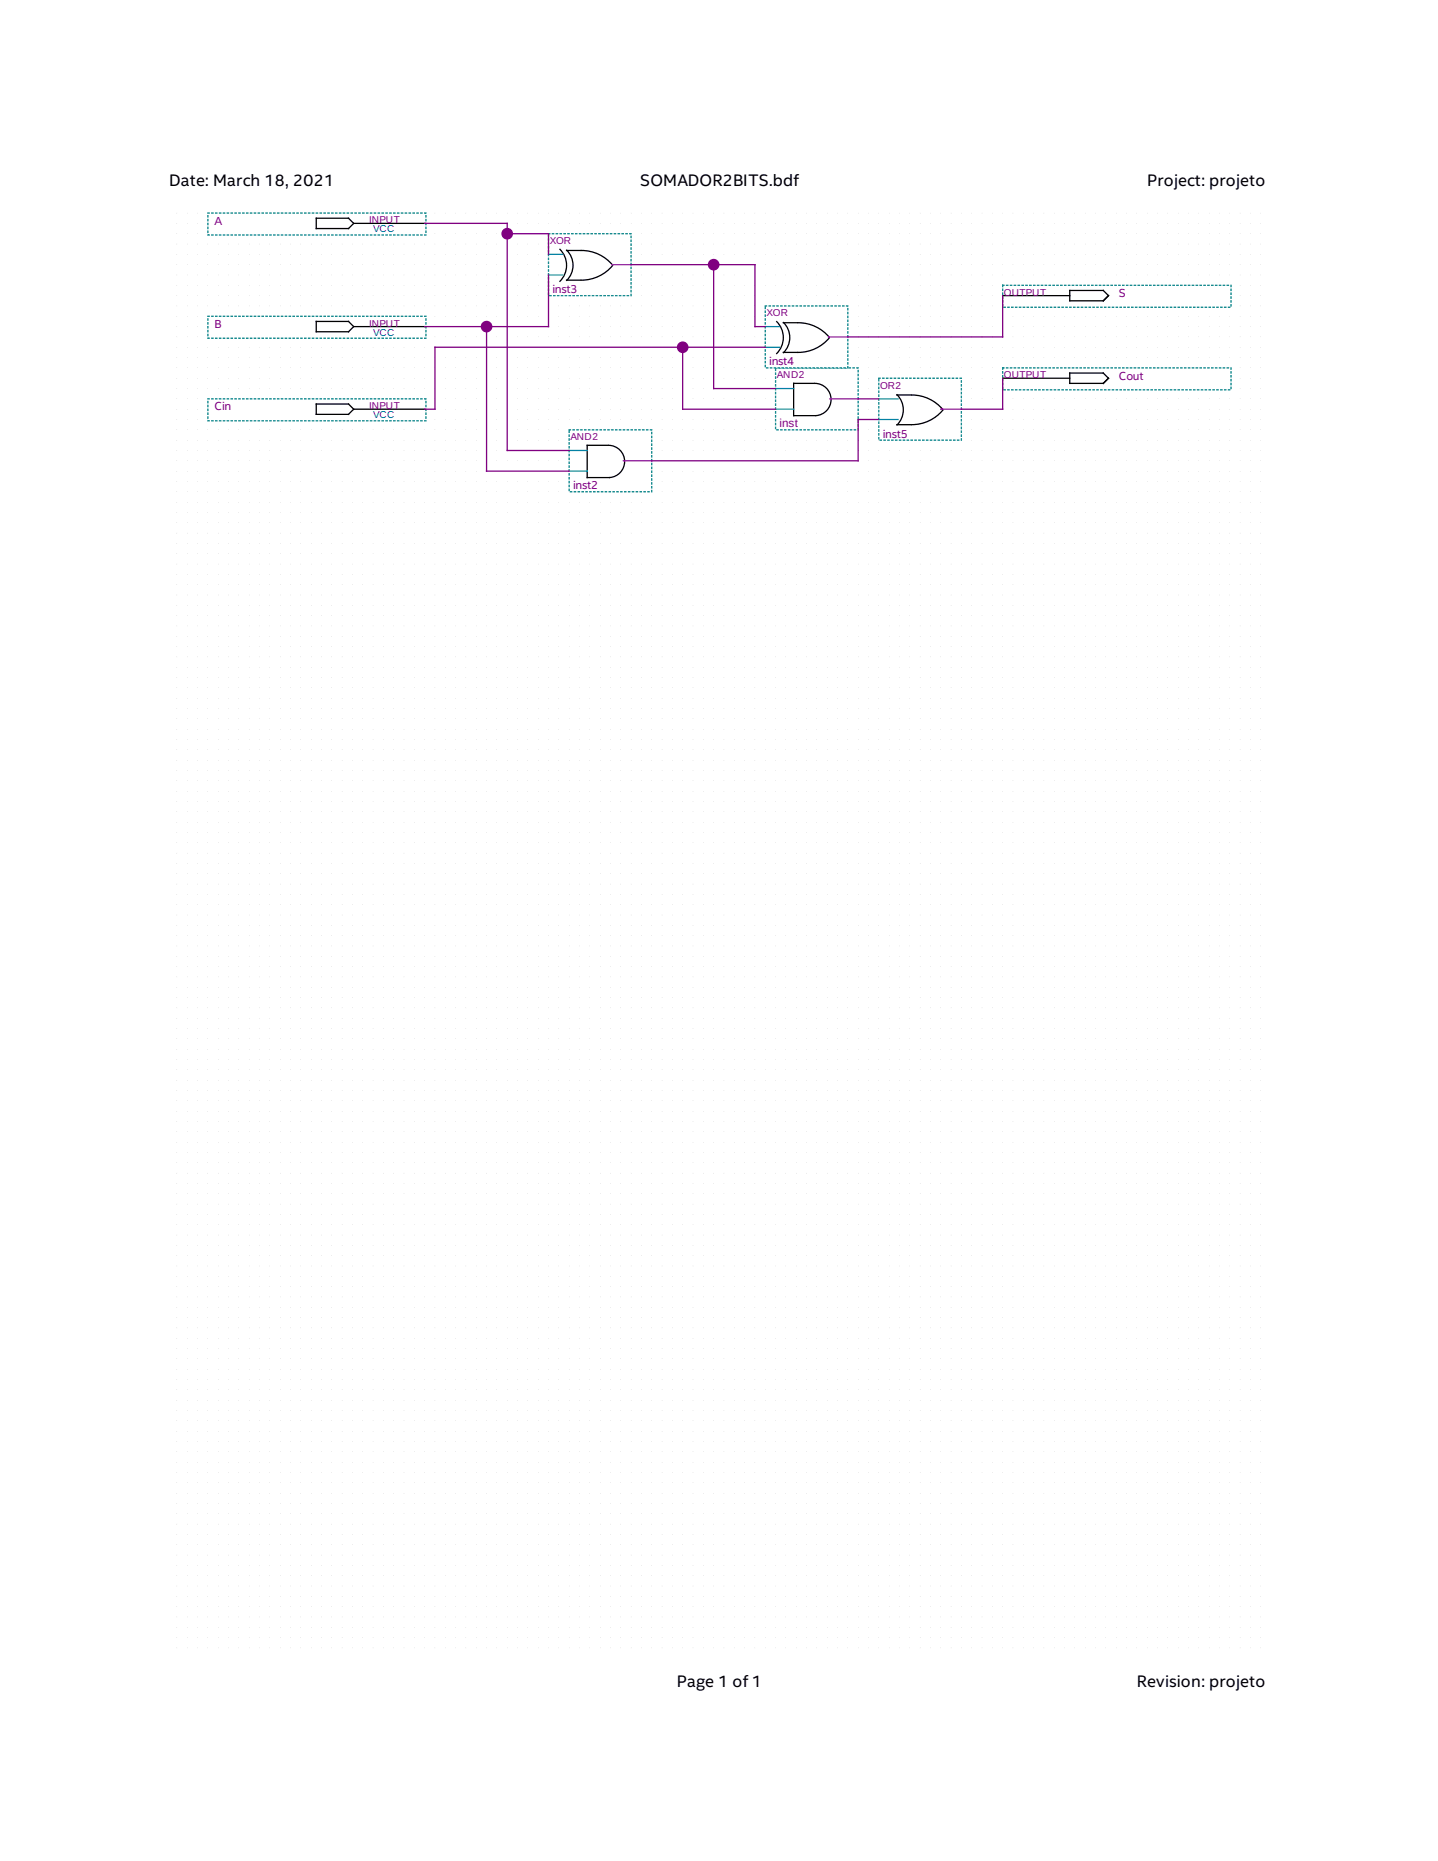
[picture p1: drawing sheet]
<svg xmlns="http://www.w3.org/2000/svg" width="216mm" height="279mm" viewBox="0 0 216 279" stroke-linecap="round" stroke-linejoin="round" font-family="sans-serif">
<defs><g id="words">
<g font-size="2.5">
<text x="25.4" y="27.9">Date: March 18, 2021</text>
<text x="96.1" y="27.9">SOMADOR2BITS.bdf</text>
<text x="172.2" y="27.9">Project: projeto</text>
<text x="101.6" y="253.2">Page 1 of 1</text>
<text x="170.7" y="253.2">Revision: projeto</text>
</g>
<g font-size="1.8" fill="#800080">
<text x="32.2" y="33.7">A</text>
<text x="82.9" y="44">inst3</text>
<text x="168" y="44.6">S</text>
<text x="32.2" y="49.2">B</text>
<text x="115.5" y="54.8">inst4</text>
<text x="168" y="57">Cout</text>
<text x="32.2" y="61.6">Cin</text>
<text x="117" y="64.1">inst</text>
<text x="132.5" y="65.7">inst5</text>
<text x="86" y="73.4">inst2</text>
</g>
<g font-size="1.5" fill="#800080">
<text x="55.4" y="33.5">INPUT</text>
<text x="82.5" y="36.6">XOR</text>
<text x="115.1" y="47.5">XOR</text>
<text x="150.7" y="44.4">OUTPUT</text>
<text x="55.4" y="49">INPUT</text>
<text x="116.6" y="56.8">AND2</text>
<text x="132.1" y="58.3">OR2</text>
<text x="150.7" y="56.8">OUTPUT</text>
<text x="55.4" y="61.4">INPUT</text>
<text x="85.6" y="66.1">AND2</text>
</g>
<g font-size="1.5" fill="#00f">
<text x="56" y="34.9">VCC</text>
<text x="56" y="50.4">VCC</text>
<text x="56" y="62.8">VCC</text>
</g>
</g></defs>
<path d="M31.2 32h32.7v3.3h-32.7z" fill="#fff" stroke="#008080" stroke-width=".19" stroke-dasharray=".2 .4"/>
<path d="M47.5 32.8h4.8l.8 .7-.8 .8h-4.8zM53.1 33.5h10.7" fill="none" stroke="#000" stroke-width=".19"/>
<path d="M31.2 47.5h32.7v3.3h-32.7z" fill="#fff" stroke="#008080" stroke-width=".19" stroke-dasharray=".2 .4"/>
<path d="M47.5 48.3h4.8l.8 .7-.8 .8h-4.8zM53.1 49h10.7" fill="none" stroke="#000" stroke-width=".19"/>
<path d="M31.2 59.9h32.7v3.3h-32.7z" fill="#fff" stroke="#008080" stroke-width=".19" stroke-dasharray=".2 .4"/>
<path d="M47.5 60.7h4.8l.8 .7-.8 .8h-4.8zM53.1 61.4h10.7" fill="none" stroke="#000" stroke-width=".19"/>
<path d="M150.5 55.2h34.3v3.3h-34.3z" fill="#fff" stroke="#008080" stroke-width=".19" stroke-dasharray=".2 .4"/>
<path d="M150.5 56.8h10.1M160.6 56h5l.8 .8-.8 .8h-5z" fill="none" stroke="#000" stroke-width=".19"/>
<path d="M150.5 42.8h34.3v3.3h-34.3z" fill="#fff" stroke="#008080" stroke-width=".19" stroke-dasharray=".2 .4"/>
<path d="M150.5 44.4h10.1M160.6 43.6h5l.8 .8-.8 .8h-5z" fill="none" stroke="#000" stroke-width=".19"/>
<path d="M116.4 55.2h12.4v9.3h-12.4z" fill="#fff" stroke="#008080" stroke-width=".19" stroke-dasharray=".2 .4"/>
<path d="M122.3 57.6h-3.1v4.8h3.2M122.4 57.6a2.42 2.42 0 0 1 2.4 2.3 2.42 2.42 0 0 1-2.3 2.5" fill="none" stroke="#000" stroke-width=".19"/>
<path d="M116.4 58.3h2.8M116.4 61.4h2.8" fill="none" stroke="#0080ff" stroke-width=".19"/>
<path d="M124.6 59.9h4.2" fill="none" stroke="#8000ff" stroke-width=".19"/>
<path d="M85.5 64.5h12.3v9.3h-12.3z" fill="#fff" stroke="#008080" stroke-width=".19" stroke-dasharray=".2 .4"/>
<path d="M91.3 66.9h-3.1v4.8h3.3M91.4 66.9a2.42 2.42 0 0 1 2.4 2.3 2.42 2.42 0 0 1-2.3 2.5" fill="none" stroke="#000" stroke-width=".19"/>
<path d="M85.5 67.6h2.7M85.5 70.7h2.7" fill="none" stroke="#0080ff" stroke-width=".19"/>
<path d="M93.6 69.2h4.2" fill="none" stroke="#8000ff" stroke-width=".19"/>
<path d="M82.4 35.1h12.3v9.3h-12.3z" fill="#fff" stroke="#008080" stroke-width=".19" stroke-dasharray=".2 .4"/>
<path d="M84.1 37.4a3.4 3.4 0 0 1 0 4.8M85.1 37.6h2.1M85.1 37.6a3.2 3.2 0 0 1 0 4.5M87.3 37.6a6.1 6.1 0 0 1 4.7 2.2M92 39.9a6.1 6.1 0 0 1-4.7 2.2M85.1 42.1h2.1" fill="none" stroke="#000" stroke-width=".19"/>
<path d="M82.4 38.2h2.1M82.4 41.3h2.1" fill="none" stroke="#0080ff" stroke-width=".19"/>
<path d="M91.8 39.7h2.9" fill="none" stroke="#8000ff" stroke-width=".19"/>
<path d="M114.9 45.9h12.4v9.3h-12.4z" fill="#fff" stroke="#008080" stroke-width=".19" stroke-dasharray=".2 .4"/>
<path d="M116.6 48.3a3.4 3.4 0 0 1 0 4.8M117.6 48.5h2.1M117.6 52.9h2.1M117.6 48.4a3.2 3.2 0 0 1 0 4.5M119.8 48.5a6.1 6.1 0 0 1 4.7 2.1M124.5 50.7a6.1 6.1 0 0 1-4.7 2.2" fill="none" stroke="#000" stroke-width=".19"/>
<path d="M114.9 49h2.1M114.9 52.1h2.1" fill="none" stroke="#0080ff" stroke-width=".19"/>
<path d="M124.4 50.6h2.9" fill="none" stroke="#8000ff" stroke-width=".19"/>
<path d="M131.9 56.8h12.4v9.3h-12.4z" fill="#fff" stroke="#008080" stroke-width=".19" stroke-dasharray=".2 .4"/>
<path d="M134.7 59.3h2.1M134.7 59.3a3.2 3.2 0 0 1 0 4.5M136.9 59.3a6.1 6.1 0 0 1 4.7 2.2M134.7 63.8h2.1M141.6 61.6a6.1 6.1 0 0 1-4.7 2.2" fill="none" stroke="#000" stroke-width=".19"/>
<path d="M131.9 59.9h2.9M131.9 63h2.9" fill="none" stroke="#0080ff" stroke-width=".19"/>
<path d="M141.2 61.4h3.1" fill="none" stroke="#8000ff" stroke-width=".19"/>
<path d="M63.8 33.5h12.4v34.1h9.3M76.2 35.1h6.2v3.1M94.7 39.7h18.6v9.3h1.6M107.1 39.7v18.6h9.3M73.1 49v21.7h12.4M82.4 41.3v7.7h-18.6M102.5 52.1v9.3h13.9M114.9 52.1h-49.6v9.3h-1.5M128.8 59.9h3.1M150.5 56.8v4.6h-6.2M150.5 44.4v6.2h-23.2M131.9 63h-3.1v6.2h-31" fill="none" stroke="#800080" stroke-width=".19"/>
<g fill="#800080" stroke="#800080" stroke-width=".19">
<circle cx="76.2" cy="35.1" r=".78"/>
<circle cx="73.1" cy="49" r=".78"/>
<circle cx="107.1" cy="39.7" r=".78"/>
<circle cx="102.5" cy="52.1" r=".78"/>
</g>
<use href="#words"/>
</svg>
